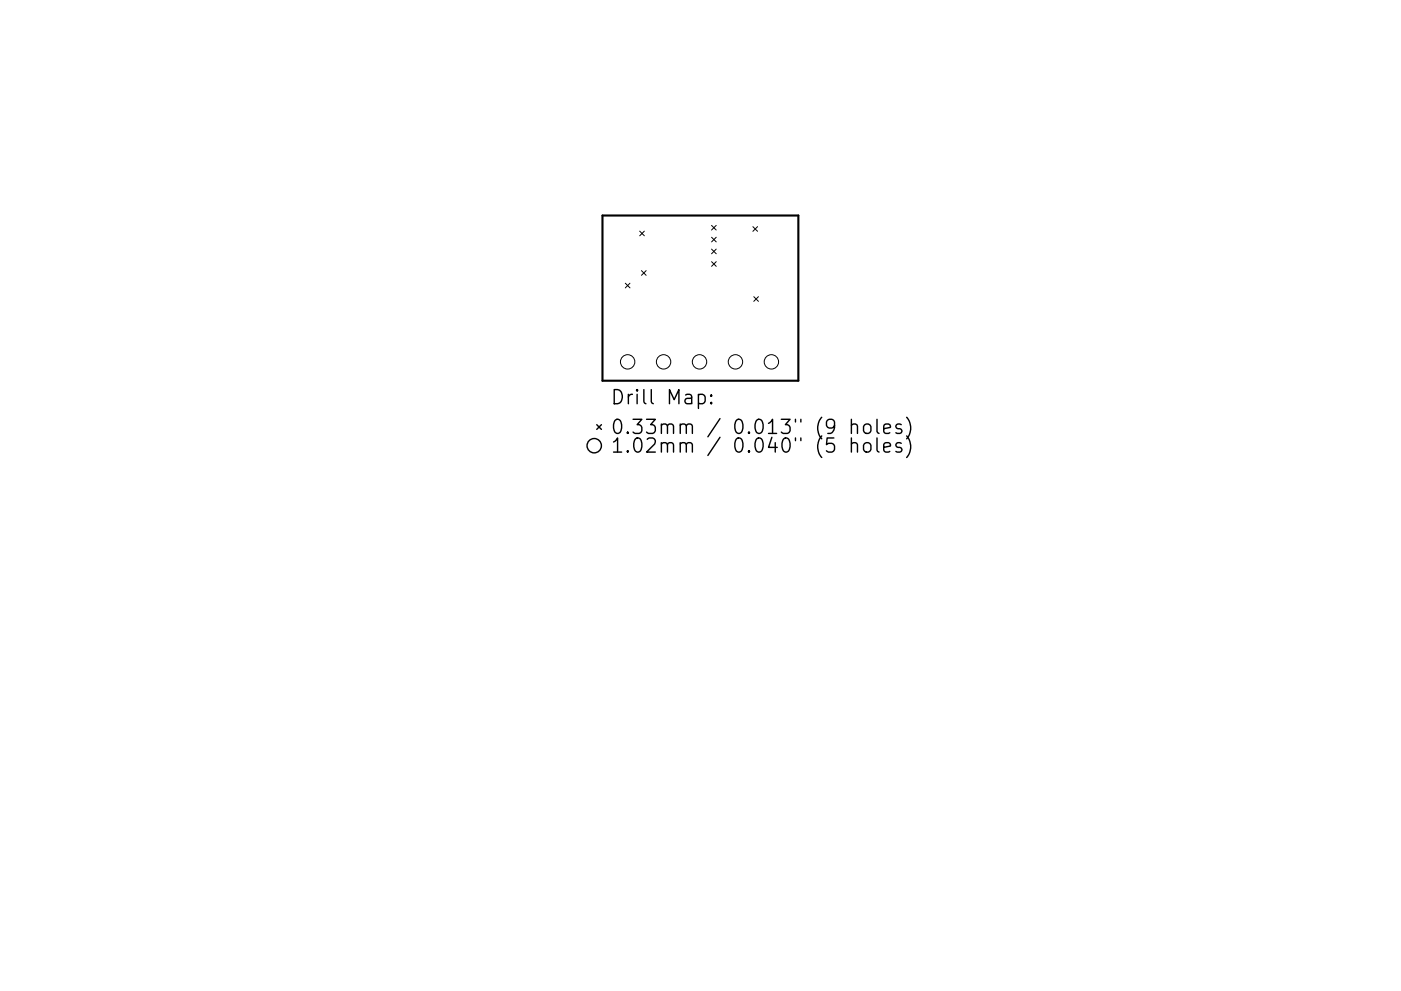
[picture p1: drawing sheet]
<svg xmlns="http://www.w3.org/2000/svg" width="297mm" height="210mm" viewBox="0 0 297 210" stroke-linecap="round" stroke-linejoin="round" font-family="sans-serif">
<defs><g id="words">
<g font-size="4.2">
<text x="129.5" y="85.8">Drill Map:</text>
<text x="129.5" y="92.1">0.33mm / 0.013&quot; (9 holes)</text>
<text x="129.5" y="96.1">1.02mm / 0.040&quot; (5 holes)</text>
</g>
</g></defs>
<path d="M127.7 45.7h41.6v35.1h-41.6z" fill="none" stroke="#000" stroke-width=".45"/>
<g fill="none" stroke="#000" stroke-width=".21">
<path d="M135.6 49l1 1M136 57.4l1 1M136.6 49l-1 1M137 57.4l-1 1M150.9 47.8l1 1M150.9 52.8l1 1M150.9 55.5l1 1M150.9 50.3l1 1M151.9 47.8l-1 1M151.9 52.8l-1 1M151.9 55.5l-1 1M151.9 50.3l-1 1"/>
<path d="M159.6 48.1l1 1M160.6 48.1l-1 1M132.6 60.1l1 1M133.6 60.1l-1 1M159.8 62.9l1 1M160.8 62.9l-1 1"/>
<circle cx="133.1" cy="76.8" r="1.52"/>
<circle cx="140.7" cy="76.8" r="1.52"/>
<circle cx="148.3" cy="76.8" r="1.52"/>
<circle cx="155.9" cy="76.8" r="1.52"/>
<circle cx="163.6" cy="76.8" r="1.52"/>
</g>
<g fill="none" stroke="#000" stroke-width=".3">
<path d="M126.5 90.1l1 1M127.5 90.1l-1 1M148.1 83.8l.8-.1 .6 .5v.9l-.3 .4-.3 .2-.8-.2M150.8 85.4l.1 .1-.1 .2-.1-.2 .1-.1v.3M150.8 83.8l.1 .1-.1 .2-.1-.2 .1-.1v.3M180.5 90.2a.74 .74 0 0 1 1.3 .2v1.6M180.5 94.2a.74 .74 0 0 1 1.3 .1v1.6M180.5 89v3M180.5 92.9v3M183.4 90.1a.81 .81 0 0 1 1.3 .4v.9a.81 .81 0 0 1-.8 .6 .81 .81 0 0 1-.8-.6v-.9zM183.4 94.1a.81 .81 0 0 1 1.3 .4v.8a.81 .81 0 0 1-.8 .6 .81 .81 0 0 1-.8-.6v-.8zM185.9 89v2.5l.5 .5"/>
<path d="M185.9 92.9v2.6l.5 .4M187.4 91l1.4-.3-.1-.6-.9-.1-.4 .4v1.1l.1 .3 .3 .2 .9-.2M187.4 94.9l1.4-.3-.1-.5-.9-.2-.4 .4v1.2l.1 .3 .3 .1 .9-.1M191.1 90.1l-.7-.1-.5 .4 .2 .4 1 .3 .1 .3-.1 .4-.3 .2-.9-.2M191.1 94.1l-.7-.2-.5 .4 .2 .5 1 .3 .1 .2-.1 .5-.3 .1-.9-.1M192.2 88.5a3.4 3.4 0 0 1 0 4.6M192.2 92.5a3.4 3.4 0 0 1 0 4.6"/>
<circle cx="126" cy="94.6" r="1.52"/>
</g>
<use href="#words"/>
</svg>
